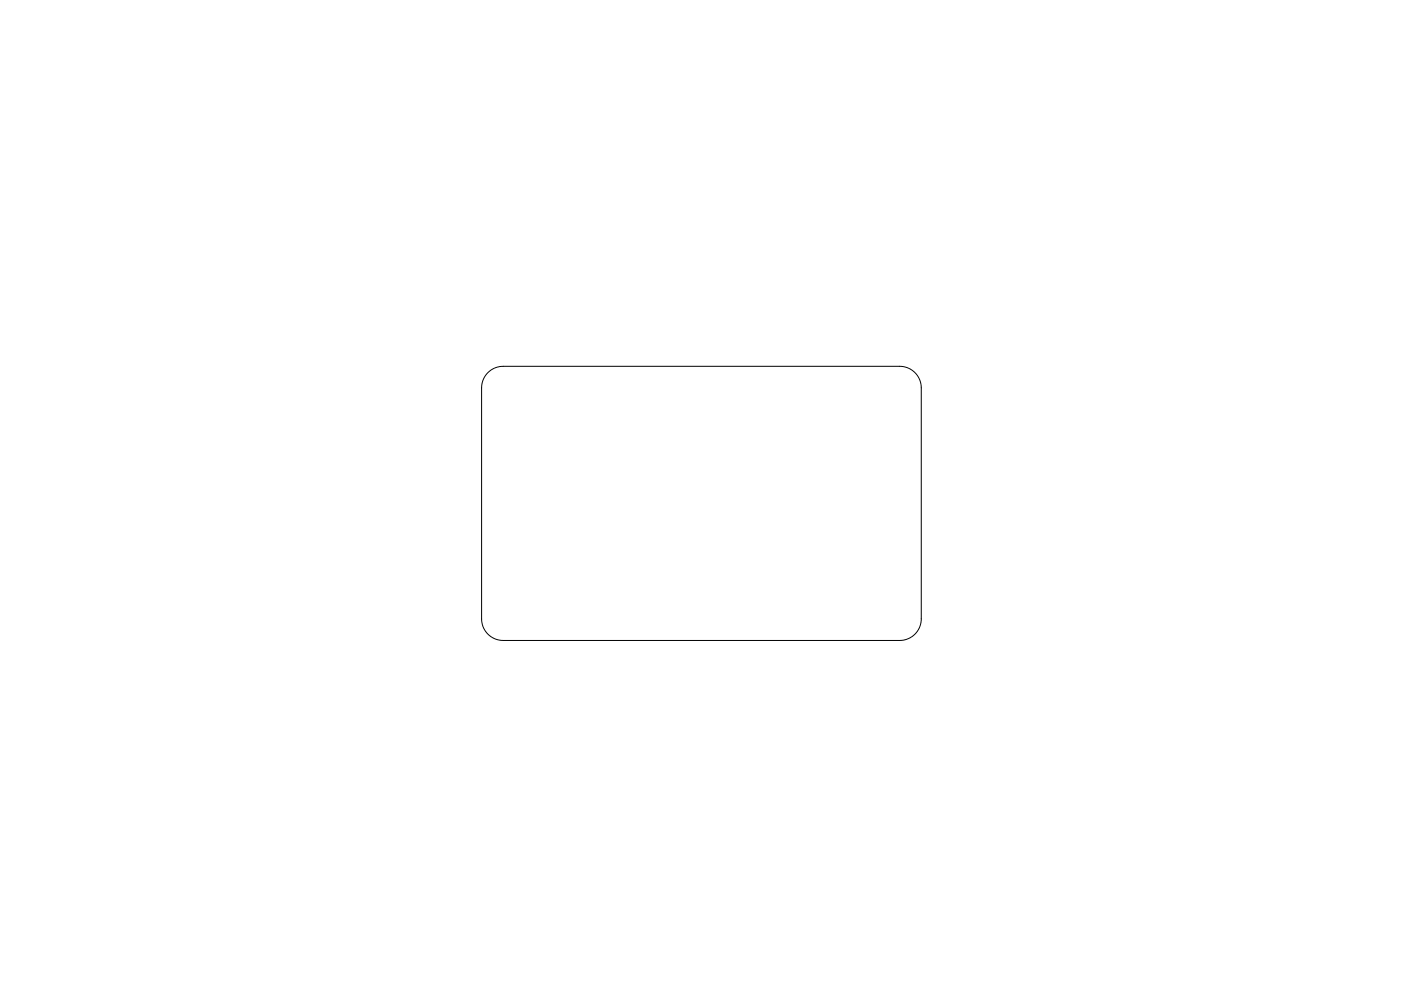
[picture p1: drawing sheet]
<svg xmlns="http://www.w3.org/2000/svg" width="297mm" height="210mm" viewBox="0 0 297 210" stroke-linecap="round" stroke-linejoin="round" font-family="sans-serif">
<path d="M103.4 79.1a4.6 4.6 0 0 1 3.3-1.4h84.1a4.6 4.6 0 0 1 4.5 4.6v49a4.6 4.6 0 0 1-4.5 4.6h-84.1a4.6 4.6 0 0 1-4.6-4.6v-49a4.6 4.6 0 0 1 1.3-3.2z" fill="none" stroke="#000" stroke-width=".21"/>
</svg>
